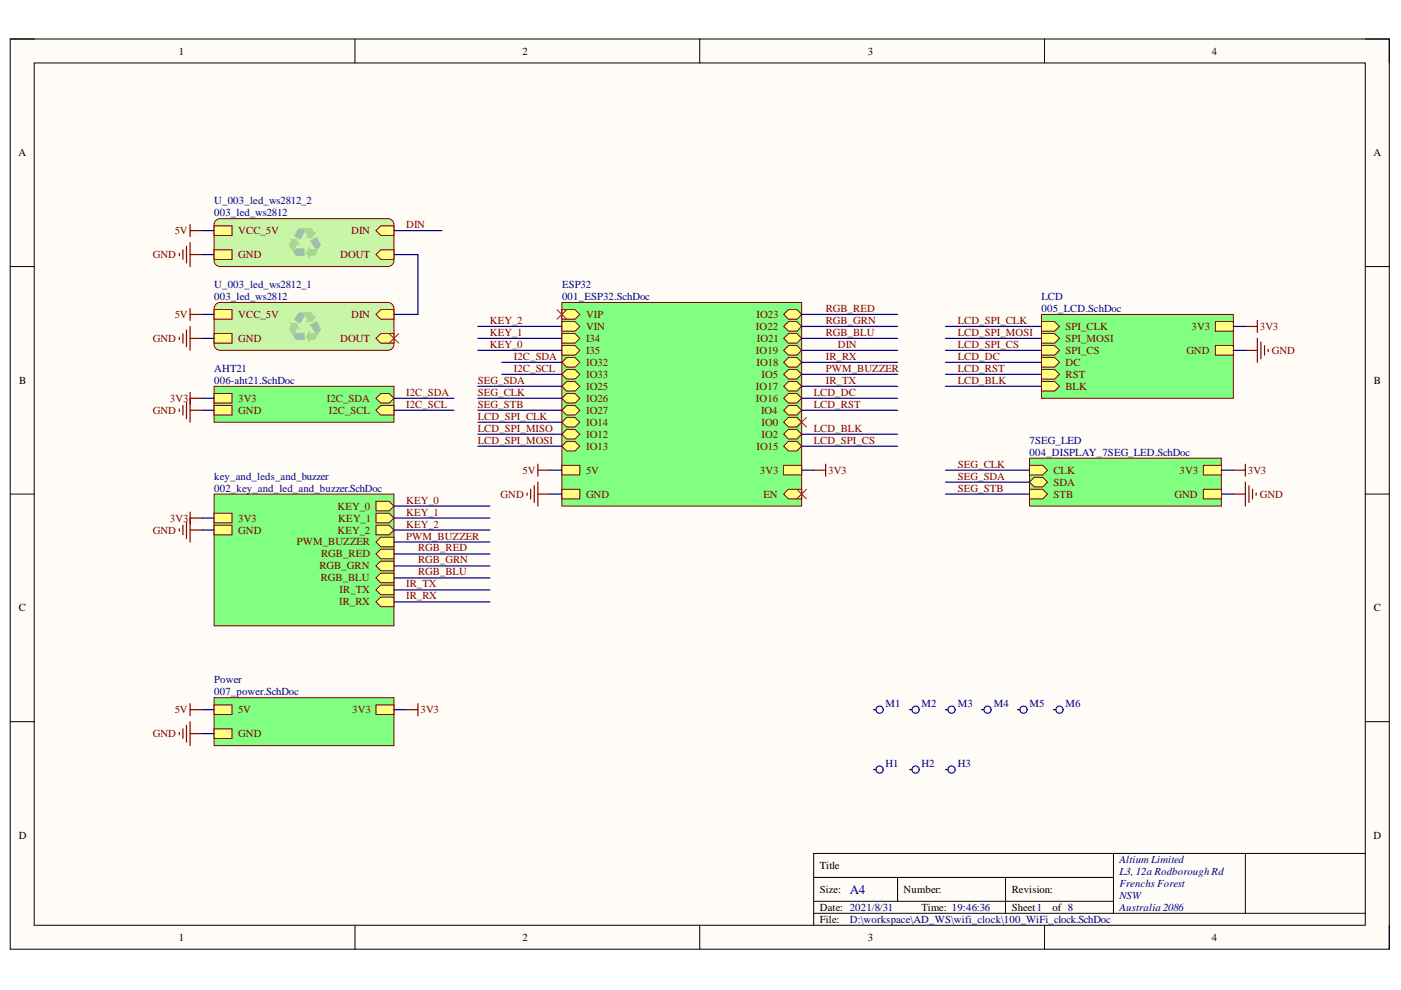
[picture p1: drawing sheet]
<svg xmlns="http://www.w3.org/2000/svg" width="297mm" height="210mm" viewBox="0 0 297 210" stroke-linecap="round" stroke-linejoin="round" font-family="sans-serif">
<defs><g id="words">
<text font-size="2.8" fill="#000080" x="180.2" y="189.5">A4</text>
<g font-size="2.3">
<text x="37.9" y="11.6">1</text>
<text x="110.8" y="11.6">2</text>
<text x="184" y="11.6">3</text>
<text x="257" y="11.6">4</text>
<text x="3.9" y="33.1">A</text>
<text x="291.2" y="33.1">A</text>
<text x="4.1" y="81.4">B</text>
<text x="291.3" y="81.4">B</text>
<text x="4" y="129.6">C</text>
<text x="291.3" y="129.6">C</text>
<text x="4" y="177.8">D</text>
<text x="291.2" y="177.8">D</text>
<text x="173.8" y="184.3">Title</text>
<text x="173.8" y="189.3">Size:</text>
<text x="191.6" y="189.3">Number:</text>
<text x="214.5" y="189.3">Revision:</text>
<text x="173.8" y="193.1">Date: 2021/8/31</text>
<text x="173.8" y="195.7">File:</text>
<text x="195.4" y="193.1">Time: 19:46:36</text>
<text x="214.5" y="193.1">Sheet1</text>
<text x="223.1" y="193.1">of 8</text>
<text x="37.9" y="199.5">1</text>
<text x="110.8" y="199.5">2</text>
<text x="184" y="199.5">3</text>
<text x="257" y="199.5">4</text>
</g>
<g font-size="2.3" fill="#000080">
<text x="45.4" y="43.3">U_003_led_ws2812_2</text>
<text x="45.4" y="45.8">003_led_ws2812</text>
<text x="45.4" y="61.1">U_003_led_ws2812_1</text>
<text x="45.4" y="63.6">003_led_ws2812</text>
<text x="119.2" y="61.1">ESP32</text>
<text x="119.2" y="63.6">001_ESP32.SchDoc</text>
<text x="220.8" y="63.6">LCD</text>
<text x="220.8" y="66.2">005_LCD.SchDoc</text>
<text x="45.4" y="78.8">AHT21</text>
<text x="45.4" y="81.4">006-aht21.SchDoc</text>
<text x="218.3" y="94.1">7SEG_LED</text>
<text x="45.4" y="101.7">key_and_leds_and_buzzer</text>
<text x="218.3" y="96.6">004_DISPLAY_7SEG_LED.SchDoc</text>
<text x="45.4" y="104.3">002_key_and_led_and_buzzer.SchDoc</text>
<text x="45.4" y="144.9">Power</text>
<text x="45.4" y="147.4">007_power.SchDoc</text>
<text x="187.8" y="150">M1</text>
<text x="195.4" y="150">M2</text>
<text x="203.1" y="150">M3</text>
<text x="210.7" y="150">M4</text>
<text x="218.3" y="150">M5</text>
<text x="225.9" y="150">M6</text>
<text x="187.8" y="162.6">H1</text>
<text x="195.4" y="162.6">H2</text>
<text x="203.1" y="162.6">H3</text>
<text x="237.3" y="183">Altium Limited</text>
<text x="237.3" y="185.5">L3, 12a Rodborough Rd</text>
<text x="237.3" y="188.1">Frenchs Forest</text>
<text x="237.3" y="190.6">NSW</text>
<text x="180.2" y="195.7">D:\workspace\AD_WS\wifi_clock\100_WiFi_clock.SchDoc</text>
<text x="237.3" y="193.1">Australia 2086</text>
</g>
<g font-size="2.3" fill="#800000">
<text x="37" y="49.7">5V</text>
<text x="50.5" y="49.7">VCC_5V</text>
<text x="74.4" y="49.7">DIN</text>
<text x="86.1" y="48.3">DIN</text>
<text x="32.4" y="54.7">GND</text>
<text x="50.5" y="54.7">GND</text>
<text x="72.1" y="54.7">DOUT</text>
<text x="37" y="67.4">5V</text>
<text x="50.5" y="67.4">VCC_5V</text>
<text x="74.4" y="67.4">DIN</text>
<text x="103.9" y="71.2">KEY_1</text>
<text x="103.9" y="68.7">KEY_2</text>
<text x="124.2" y="70">VIN</text>
<text x="124.2" y="67.4">VIP</text>
<text x="160.3" y="70">IO22</text>
<text x="160.4" y="67.4">IO23</text>
<text x="175.1" y="66.2">RGB_RED</text>
<text x="175.1" y="68.7">RGB_GRN</text>
<text x="175.1" y="71.2">RGB_BLU</text>
<text x="203.1" y="68.7">LCD_SPI_CLK</text>
<text x="203.1" y="71.2">LCD_SPI_MOSI</text>
<text x="225.9" y="70">SPI_CLK</text>
<text x="252.6" y="70">3V3</text>
<text x="267.1" y="70">3V3</text>
<text x="32.4" y="72.5">GND</text>
<text x="50.5" y="72.5">GND</text>
<text x="72.1" y="72.5">DOUT</text>
<text x="103.9" y="73.8">KEY_0</text>
<text x="108.9" y="76.3">I2C_SDA</text>
<text x="124.2" y="77.6">IO32</text>
<text x="124.2" y="72.5">I34</text>
<text x="124.2" y="75">I35</text>
<text x="160.3" y="75">IO19</text>
<text x="160.4" y="77.6">IO18</text>
<text x="160.4" y="72.5">IO21</text>
<text x="175.1" y="76.3">IR_RX</text>
<text x="177.6" y="73.8">DIN</text>
<text x="203.1" y="73.8">LCD_SPI_CS</text>
<text x="203.1" y="76.3">LCD_DC</text>
<text x="225.9" y="72.5">SPI_MOSI</text>
<text x="225.9" y="75">SPI_CS</text>
<text x="225.9" y="77.6">DC</text>
<text x="251.5" y="75">GND</text>
<text x="269.6" y="75">GND</text>
<text x="86.1" y="83.9">I2C_SDA</text>
<text x="101.3" y="83.9">SEG_CLK</text>
<text x="101.3" y="81.4">SEG_SDA</text>
<text x="108.9" y="78.8">I2C_SCL</text>
<text x="124.2" y="82.6">IO25</text>
<text x="124.2" y="80.1">IO33</text>
<text x="160.3" y="82.6">IO17</text>
<text x="161.5" y="80.1">IO5</text>
<text x="172.5" y="83.9">LCD_DC</text>
<text x="175.1" y="78.8">PWM_BUZZER</text>
<text x="175.1" y="81.4">IR_TX</text>
<text x="203.1" y="78.8">LCD_RST</text>
<text x="203.1" y="81.4">LCD_BLK</text>
<text x="225.9" y="80.1">RST</text>
<text x="225.9" y="82.6">BLK</text>
<text x="32.4" y="87.7">GND</text>
<text x="36" y="85.2">3V3</text>
<text x="50.5" y="85.2">3V3</text>
<text x="50.5" y="87.7">GND</text>
<text x="69.3" y="85.2">I2C_SDA</text>
<text x="69.7" y="87.7">I2C_SCL</text>
<text x="86.1" y="86.4">I2C_SCL</text>
<text x="101.3" y="89">LCD_SPI_CLK</text>
<text x="101.3" y="86.4">SEG_STB</text>
<text x="124.2" y="87.7">IO27</text>
<text x="124.2" y="85.2">IO26</text>
<text x="160.3" y="85.2">IO16</text>
<text x="161.4" y="87.7">IO4</text>
<text x="172.5" y="86.4">LCD_RST</text>
<text x="101.3" y="94.1">LCD_SPI_MOSI</text>
<text x="101.3" y="91.5">LCD_SPI_MISO</text>
<text x="124.2" y="95.4">IO13</text>
<text x="124.2" y="92.8">IO12</text>
<text x="124.2" y="90.2">IO14</text>
<text x="160.4" y="95.4">IO15</text>
<text x="161.5" y="92.8">IO2</text>
<text x="161.5" y="90.2">IO0</text>
<text x="172.5" y="94.1">LCD_SPI_CS</text>
<text x="172.5" y="91.5">LCD_BLK</text>
<text x="110.8" y="100.4">5V</text>
<text x="124.2" y="100.4">5V</text>
<text x="161.1" y="100.4">3V3</text>
<text x="175.6" y="100.4">3V3</text>
<text x="203.1" y="99.2">SEG_CLK</text>
<text x="203.1" y="101.7">SEG_SDA</text>
<text x="223.4" y="100.4">CLK</text>
<text x="250.1" y="100.4">3V3</text>
<text x="264.6" y="100.4">3V3</text>
<text x="86.1" y="106.8">KEY_0</text>
<text x="106.1" y="105.5">GND</text>
<text x="124.2" y="105.5">GND</text>
<text x="161.9" y="105.5">EN</text>
<text x="203.1" y="104.3">SEG_STB</text>
<text x="223.4" y="103">SDA</text>
<text x="223.4" y="105.5">STB</text>
<text x="249" y="105.5">GND</text>
<text x="267.1" y="105.5">GND</text>
<text x="32.4" y="113.1">GND</text>
<text x="36" y="110.6">3V3</text>
<text x="50.5" y="113.1">GND</text>
<text x="50.5" y="110.6">3V3</text>
<text x="71.6" y="108.1">KEY_0</text>
<text x="71.6" y="113.1">KEY_2</text>
<text x="71.7" y="110.6">KEY_1</text>
<text x="86.1" y="109.3">KEY_1</text>
<text x="86.1" y="111.9">KEY_2</text>
<text x="62.9" y="115.7">PWM_BUZZER</text>
<text x="68.1" y="118.2">RGB_RED</text>
<text x="86.1" y="114.4">PWM_BUZZER</text>
<text x="88.6" y="116.9">RGB_RED</text>
<text x="88.6" y="119.5">RGB_GRN</text>
<text x="67.7" y="120.7">RGB_GRN</text>
<text x="68" y="123.3">RGB_BLU</text>
<text x="72" y="125.8">IR_TX</text>
<text x="86.1" y="124.5">IR_TX</text>
<text x="88.6" y="122">RGB_BLU</text>
<text x="71.9" y="128.3">IR_RX</text>
<text x="86.1" y="127.1">IR_RX</text>
<text x="37" y="151.2">5V</text>
<text x="50.5" y="151.2">5V</text>
<text x="74.7" y="151.2">3V3</text>
<text x="89.1" y="151.2">3V3</text>
<text x="32.4" y="156.3">GND</text>
<text x="50.5" y="156.3">GND</text>
</g>
</g></defs>
<path d="M2.2 8.3h292.4v193h-292.4z" fill-rule="evenodd" fill="#fffcf8"/>
<path d="M2.2 8.3h292.4v193h-292.4z" fill="none" stroke="#000" stroke-width=".21"/>
<path d="M7.3 13.4h282.2v182.8h-282.2z" fill-rule="evenodd" fill="#fffcf8"/>
<g fill="none" stroke="#000" stroke-width=".21">
<path d="M2.2 8.3h5.1M7.3 13.4h282.2v182.8h-282.2zM75.3 8.3v5M148.4 8.3v5M221.5 8.3v5.1M289.5 8.3h5.1v5.1M2.2 56.5h5.1M289.5 56.5h5.1M2.2 104.8h5.1M289.5 104.8h5.1M2.2 153h5.1M289.5 153h5.1"/>
<path d="M75.3 196.2v5.1M148.4 196.2v5.1M172.5 186h63.6M172.5 193.6h117M172.5 191.1h63.6M190.3 186v5.1M213.2 186v7.6M221.5 196.2v5.1M236.1 180.9v12.7M264 180.9v12.7M289.5 180.9h-117v15.3M294.6 196.2v5.1"/>
</g>
<path d="M119.1 64.1h50.9v43.2h-50.9z" fill-rule="evenodd" fill="#80ff80"/>
<path d="M119.1 64.1h50.9v43.2h-50.9z" fill="none" stroke="#800000" stroke-width=".21"/>
<path d="M167.2 91h1.8l1 1.1-1 1h-1.8l-1-1z" fill-rule="evenodd" fill="#ffff80"/>
<path d="M167.2 91h1.8l1 1.1-1 1h-1.8l-1-1z" fill="none" stroke="#800000" stroke-width=".21"/>
<path d="M167.2 88.5h1.8l1 1-1 1h-1.8l-1-1z" fill-rule="evenodd" fill="#ffff80"/>
<path d="M167.2 88.5h1.8l1 1-1 1h-1.8l-1-1z" fill="none" stroke="#800000" stroke-width=".21"/>
<path d="M119.1 87l1-1h1.8l1 1-1 1h-1.8z" fill-rule="evenodd" fill="#ffff80"/>
<path d="M119.1 87l1-1h1.8l1 1-1 1h-1.8z" fill="none" stroke="#800000" stroke-width=".21"/>
<path d="M166.2 84.4l1-1h1.8l1 1-1 1.1h-1.8z" fill-rule="evenodd" fill="#ffff80"/>
<path d="M166.2 84.4l1-1h1.8l1 1-1 1.1h-1.8z" fill="none" stroke="#800000" stroke-width=".21"/>
<path d="M119.1 76.8l1-1h1.8l1 1-1 1h-1.8z" fill-rule="evenodd" fill="#ffff80"/>
<path d="M119.1 76.8l1-1h1.8l1 1-1 1h-1.8z" fill="none" stroke="#800000" stroke-width=".21"/>
<path d="M120.1 93.6h1.8l1 1-1 1h-1.8l-1-1z" fill-rule="evenodd" fill="#ffff80"/>
<path d="M120.1 93.6h1.8l1 1-1 1h-1.8l-1-1z" fill="none" stroke="#800000" stroke-width=".21"/>
<path d="M167.2 93.6h1.8l1 1-1 1h-1.8l-1-1z" fill-rule="evenodd" fill="#ffff80"/>
<path d="M167.2 93.6h1.8l1 1-1 1h-1.8l-1-1z" fill="none" stroke="#800000" stroke-width=".21"/>
<path d="M166.2 104.8l1-1.1h2.8v2.1h-2.8z" fill-rule="evenodd" fill="#ffff80"/>
<path d="M166.2 104.8l1-1.1h2.8v2.1h-2.8z" fill="none" stroke="#800000" stroke-width=".21"/>
<path d="M166.2 79.4l1-1h1.8l1 1-1 1h-1.8z" fill-rule="evenodd" fill="#ffff80"/>
<path d="M166.2 79.4l1-1h1.8l1 1-1 1h-1.8z" fill="none" stroke="#800000" stroke-width=".21"/>
<path d="M166.2 76.8l1-1h1.8l1 1-1 1h-1.8z" fill-rule="evenodd" fill="#ffff80"/>
<path d="M166.2 76.8l1-1h1.8l1 1-1 1h-1.8z" fill="none" stroke="#800000" stroke-width=".21"/>
<path d="M166.2 71.7l1-1h1.8l1 1-1 1.1h-1.8z" fill-rule="evenodd" fill="#ffff80"/>
<path d="M166.2 71.7l1-1h1.8l1 1-1 1.1h-1.8z" fill="none" stroke="#800000" stroke-width=".21"/>
<path d="M166.2 69.2l1-1h1.8l1 1-1 1h-1.8z" fill-rule="evenodd" fill="#ffff80"/>
<path d="M166.2 69.2l1-1h1.8l1 1-1 1h-1.8z" fill="none" stroke="#800000" stroke-width=".21"/>
<path d="M120.1 91h1.8l1 1.1-1 1h-1.8l-1-1z" fill-rule="evenodd" fill="#ffff80"/>
<path d="M120.1 91h1.8l1 1.1-1 1h-1.8l-1-1z" fill="none" stroke="#800000" stroke-width=".21"/>
<path d="M119.1 98.7h3.8v2h-3.8z" fill-rule="evenodd" fill="#ffff80"/>
<path d="M119.1 98.7h3.8v2h-3.8z" fill="none" stroke="#800000" stroke-width=".21"/>
<path d="M166.2 66.7l1-1h1.8l1 1-1 1h-1.8z" fill-rule="evenodd" fill="#ffff80"/>
<path d="M166.2 66.7l1-1h1.8l1 1-1 1h-1.8z" fill="none" stroke="#800000" stroke-width=".21"/>
<path d="M119.1 68.2h2.8l1 1-1 1h-2.8z" fill-rule="evenodd" fill="#ffff80"/>
<path d="M119.1 68.2h2.8l1 1-1 1h-2.8z" fill="none" stroke="#800000" stroke-width=".21"/>
<path d="M119.1 103.7h3.8v2.1h-3.8z" fill-rule="evenodd" fill="#ffff80"/>
<path d="M119.1 103.7h3.8v2.1h-3.8z" fill="none" stroke="#800000" stroke-width=".21"/>
<path d="M119.1 65.7h2.8l1 1-1 1h-2.8z" fill-rule="evenodd" fill="#ffff80"/>
<path d="M119.1 65.7h2.8l1 1-1 1h-2.8z" fill="none" stroke="#800000" stroke-width=".21"/>
<path d="M119.1 81.9l1-1h1.8l1 1-1 1h-1.8z" fill-rule="evenodd" fill="#ffff80"/>
<path d="M119.1 81.9l1-1h1.8l1 1-1 1h-1.8z" fill="none" stroke="#800000" stroke-width=".21"/>
<path d="M166.2 98.7h3.8v2h-3.8z" fill-rule="evenodd" fill="#ffff80"/>
<path d="M166.2 98.7h3.8v2h-3.8z" fill="none" stroke="#800000" stroke-width=".21"/>
<path d="M119.1 79.4l1-1h1.8l1 1-1 1h-1.8z" fill-rule="evenodd" fill="#ffff80"/>
<path d="M119.1 79.4l1-1h1.8l1 1-1 1h-1.8z" fill="none" stroke="#800000" stroke-width=".21"/>
<path d="M166.2 74.3l1-1h1.8l1 1-1 1h-1.8z" fill-rule="evenodd" fill="#ffff80"/>
<path d="M166.2 74.3l1-1h1.8l1 1-1 1h-1.8z" fill="none" stroke="#800000" stroke-width=".21"/>
<path d="M119.1 84.4l1-1h1.8l1 1-1 1.1h-1.8z" fill-rule="evenodd" fill="#ffff80"/>
<path d="M119.1 84.4l1-1h1.8l1 1-1 1.1h-1.8z" fill="none" stroke="#800000" stroke-width=".21"/>
<path d="M166.2 81.9l1-1h1.8l1 1-1 1h-1.8z" fill-rule="evenodd" fill="#ffff80"/>
<path d="M166.2 81.9l1-1h1.8l1 1-1 1h-1.8z" fill="none" stroke="#800000" stroke-width=".21"/>
<path d="M166.2 87l1-1h1.8l1 1-1 1h-1.8z" fill-rule="evenodd" fill="#ffff80"/>
<path d="M166.2 87l1-1h1.8l1 1-1 1h-1.8z" fill="none" stroke="#800000" stroke-width=".21"/>
<path d="M120.1 88.5h1.8l1 1-1 1h-1.8l-1-1z" fill-rule="evenodd" fill="#ffff80"/>
<path d="M120.1 88.5h1.8l1 1-1 1h-1.8l-1-1z" fill="none" stroke="#800000" stroke-width=".21"/>
<path d="M119.1 70.7h2.8l1 1-1 1.1h-2.8z" fill-rule="evenodd" fill="#ffff80"/>
<path d="M119.1 70.7h2.8l1 1-1 1.1h-2.8z" fill="none" stroke="#800000" stroke-width=".21"/>
<path d="M119.1 73.3h2.8l1 1-1 1h-2.8z" fill-rule="evenodd" fill="#ffff80"/>
<path d="M119.1 73.3h2.8l1 1-1 1h-2.8z" fill="none" stroke="#800000" stroke-width=".21"/>
<path d="M45.4 81.9h38.1v7.6h-38.1z" fill-rule="evenodd" fill="#80ff80"/>
<path d="M45.4 81.9h38.1v7.6h-38.1z" fill="none" stroke="#800000" stroke-width=".21"/>
<path d="M79.7 84.4l1-1h1.8l1 1-1 1.1h-1.8z" fill-rule="evenodd" fill="#ffff80"/>
<path d="M79.7 84.4l1-1h1.8l1 1-1 1.1h-1.8z" fill="none" stroke="#800000" stroke-width=".21"/>
<path d="M45.4 83.4h3.8v2.1h-3.8z" fill-rule="evenodd" fill="#ffff80"/>
<path d="M45.4 83.4h3.8v2.1h-3.8z" fill="none" stroke="#800000" stroke-width=".21"/>
<path d="M79.7 87l1-1h2.8v2h-2.8z" fill-rule="evenodd" fill="#ffff80"/>
<path d="M79.7 87l1-1h2.8v2h-2.8z" fill="none" stroke="#800000" stroke-width=".21"/>
<path d="M45.4 86h3.8v2h-3.8z" fill-rule="evenodd" fill="#ffff80"/>
<path d="M45.4 86h3.8v2h-3.8z" fill="none" stroke="#800000" stroke-width=".21"/>
<path d="M45.4 104.8h38.1v27.9h-38.1z" fill-rule="evenodd" fill="#80ff80"/>
<path d="M45.4 104.8h38.1v27.9h-38.1z" fill="none" stroke="#800000" stroke-width=".21"/>
<path d="M45.4 111.4h3.8v2h-3.8z" fill-rule="evenodd" fill="#ffff80"/>
<path d="M45.4 111.4h3.8v2h-3.8z" fill="none" stroke="#800000" stroke-width=".21"/>
<path d="M45.4 108.8h3.8v2.1h-3.8z" fill-rule="evenodd" fill="#ffff80"/>
<path d="M45.4 108.8h3.8v2.1h-3.8z" fill="none" stroke="#800000" stroke-width=".21"/>
<path d="M79.7 106.3h2.8l1 1-1 1h-2.8z" fill-rule="evenodd" fill="#ffff80"/>
<path d="M79.7 106.3h2.8l1 1-1 1h-2.8z" fill="none" stroke="#800000" stroke-width=".21"/>
<path d="M79.7 108.8h2.8l1 1-1 1.1h-2.8z" fill-rule="evenodd" fill="#ffff80"/>
<path d="M79.7 108.8h2.8l1 1-1 1.1h-2.8z" fill="none" stroke="#800000" stroke-width=".21"/>
<path d="M79.7 111.4h2.8l1 1-1 1h-2.8z" fill-rule="evenodd" fill="#ffff80"/>
<path d="M79.7 111.4h2.8l1 1-1 1h-2.8z" fill="none" stroke="#800000" stroke-width=".21"/>
<path d="M79.7 114.9l1-1h2.8v2h-2.8z" fill-rule="evenodd" fill="#ffff80"/>
<path d="M79.7 114.9l1-1h2.8v2h-2.8z" fill="none" stroke="#800000" stroke-width=".21"/>
<path d="M79.7 117.5l1-1.1h2.8v2.1h-2.8z" fill-rule="evenodd" fill="#ffff80"/>
<path d="M79.7 117.5l1-1.1h2.8v2.1h-2.8z" fill="none" stroke="#800000" stroke-width=".21"/>
<path d="M79.7 120l1-1h2.8v2h-2.8z" fill-rule="evenodd" fill="#ffff80"/>
<path d="M79.7 120l1-1h2.8v2h-2.8z" fill="none" stroke="#800000" stroke-width=".21"/>
<path d="M79.7 122.5l1-1h2.8v2.1h-2.8z" fill-rule="evenodd" fill="#ffff80"/>
<path d="M79.7 122.5l1-1h2.8v2.1h-2.8z" fill="none" stroke="#800000" stroke-width=".21"/>
<path d="M79.7 125.1l1-1h2.8v2h-2.8z" fill-rule="evenodd" fill="#ffff80"/>
<path d="M79.7 125.1l1-1h2.8v2h-2.8z" fill="none" stroke="#800000" stroke-width=".21"/>
<path d="M79.7 127.6l1-1h2.8v2h-2.8z" fill-rule="evenodd" fill="#ffff80"/>
<path d="M79.7 127.6l1-1h2.8v2h-2.8z" fill="none" stroke="#800000" stroke-width=".21"/>
<path d="M220.8 66.7h40.7v17.8h-40.7z" fill-rule="evenodd" fill="#80ff80"/>
<path d="M220.8 66.7h40.7v17.8h-40.7z" fill="none" stroke="#800000" stroke-width=".21"/>
<path d="M257.7 68.2h3.8v2h-3.8z" fill-rule="evenodd" fill="#ffff80"/>
<path d="M257.7 68.2h3.8v2h-3.8z" fill="none" stroke="#800000" stroke-width=".21"/>
<path d="M220.8 68.2h2.8l1 1-1 1h-2.8z" fill-rule="evenodd" fill="#ffff80"/>
<path d="M220.8 68.2h2.8l1 1-1 1h-2.8z" fill="none" stroke="#800000" stroke-width=".21"/>
<path d="M220.8 70.7h2.8l1 1-1 1.1h-2.8z" fill-rule="evenodd" fill="#ffff80"/>
<path d="M220.8 70.7h2.8l1 1-1 1.1h-2.8z" fill="none" stroke="#800000" stroke-width=".21"/>
<path d="M220.8 73.3h2.8l1 1-1 1h-2.8z" fill-rule="evenodd" fill="#ffff80"/>
<path d="M220.8 73.3h2.8l1 1-1 1h-2.8z" fill="none" stroke="#800000" stroke-width=".21"/>
<path d="M220.8 78.4h2.8l1 1-1 1h-2.8z" fill-rule="evenodd" fill="#ffff80"/>
<path d="M220.8 78.4h2.8l1 1-1 1h-2.8z" fill="none" stroke="#800000" stroke-width=".21"/>
<path d="M220.8 75.8h2.8l1 1-1 1h-2.8z" fill-rule="evenodd" fill="#ffff80"/>
<path d="M220.8 75.8h2.8l1 1-1 1h-2.8z" fill="none" stroke="#800000" stroke-width=".21"/>
<path d="M220.8 80.9h2.8l1 1-1 1h-2.8z" fill-rule="evenodd" fill="#ffff80"/>
<path d="M220.8 80.9h2.8l1 1-1 1h-2.8z" fill="none" stroke="#800000" stroke-width=".21"/>
<path d="M257.7 73.3h3.8v2h-3.8z" fill-rule="evenodd" fill="#ffff80"/>
<path d="M257.7 73.3h3.8v2h-3.8z" fill="none" stroke="#800000" stroke-width=".21"/>
<path d="M218.3 97.1h40.7v10.2h-40.7z" fill-rule="evenodd" fill="#80ff80"/>
<path d="M218.3 97.1h40.7v10.2h-40.7z" fill="none" stroke="#800000" stroke-width=".21"/>
<path d="M218.3 98.7h2.8l1 1-1 1h-2.8z" fill-rule="evenodd" fill="#ffff80"/>
<path d="M218.3 98.7h2.8l1 1-1 1h-2.8z" fill="none" stroke="#800000" stroke-width=".21"/>
<path d="M218.3 102.2l1-1h1.8l1 1-1 1h-1.8z" fill-rule="evenodd" fill="#ffff80"/>
<path d="M218.3 102.2l1-1h1.8l1 1-1 1h-1.8z" fill="none" stroke="#800000" stroke-width=".21"/>
<path d="M218.3 103.7h2.8l1 1.1-1 1h-2.8z" fill-rule="evenodd" fill="#ffff80"/>
<path d="M218.3 103.7h2.8l1 1.1-1 1h-2.8z" fill="none" stroke="#800000" stroke-width=".21"/>
<path d="M255.1 98.7h3.9v2h-3.9z" fill-rule="evenodd" fill="#ffff80"/>
<path d="M255.1 98.7h3.9v2h-3.9z" fill="none" stroke="#800000" stroke-width=".21"/>
<path d="M255.1 103.7h3.9v2.1h-3.9z" fill-rule="evenodd" fill="#ffff80"/>
<path d="M255.1 103.7h3.9v2.1h-3.9z" fill="none" stroke="#800000" stroke-width=".21"/>
<path d="M45.4 147.9h38.1v10.2h-38.1z" fill-rule="evenodd" fill="#80ff80"/>
<path d="M45.4 147.9h38.1v10.2h-38.1z" fill="none" stroke="#800000" stroke-width=".21"/>
<path d="M79.7 149.5h3.8v2h-3.8z" fill-rule="evenodd" fill="#ffff80"/>
<path d="M79.7 149.5h3.8v2h-3.8z" fill="none" stroke="#800000" stroke-width=".21"/>
<path d="M45.4 149.5h3.8v2h-3.8z" fill-rule="evenodd" fill="#ffff80"/>
<path d="M45.4 149.5h3.8v2h-3.8z" fill="none" stroke="#800000" stroke-width=".21"/>
<path d="M45.4 154.5h3.8v2.1h-3.8z" fill-rule="evenodd" fill="#ffff80"/>
<path d="M45.4 154.5h3.8v2.1h-3.8z" fill="none" stroke="#800000" stroke-width=".21"/>
<path d="M45.6 64.6l.7-.4 .4-.1h35.6a1.27 1.27 0 0 1 1.2 1.3v7.6a1.26 1.26 0 0 1-1.2 1.3h-35.6a1.27 1.27 0 0 1-1.3-1.3v-7.6z" fill="#c8f6a6"/>
<path d="M45.6 64.6l.7-.4 .4-.1h35.6a1.27 1.27 0 0 1 1.2 1.3v7.6a1.26 1.26 0 0 1-1.2 1.3h-35.6a1.27 1.27 0 0 1-1.3-1.3v-7.6z" fill="none" stroke="#800000" stroke-width=".21"/>
<path d="M64.1 66.2h1.8l.7 1 .5-.4-.8 1.4h-1.6l.6-.3-.9-1.5z" fill="#82d79a"/>
<path d="M63.2 66.4a.86 .86 0 0 1 1.4 .6l-.9 1.6-1.4-.8z" fill="#82bc95"/>
<path d="M65.6 70v.6h1.6l.5-.2-.9 1.6-1.1 .1v.6l-.8-1.3z" fill="#82d79a"/>
<path d="M65.8 68.9l1.3-.8a2.94 2.94 0 0 1 .8 1.7l-.3 .5-.9 .2z" fill="#82bc95"/>
<path d="M61.2 68.5h1.6l.8 1.3-.5-.2-.8 1.3v.5l-1-1.5 .5-1.1z" fill="#82d79a"/>
<path d="M62.6 70.5l2 .1v1.5h-1.5a.85 .85 0 0 1-.8-.6 .85 .85 0 0 1 .3-1z" fill="#82bc95"/>
<path d="M45.4 70.7h3.8v2.1h-3.8z" fill-rule="evenodd" fill="#ffff80"/>
<path d="M45.4 70.7h3.8v2.1h-3.8z" fill="none" stroke="#800000" stroke-width=".21"/>
<path d="M79.7 66.7l1-1h2.8v2h-2.8z" fill-rule="evenodd" fill="#ffff80"/>
<path d="M79.7 66.7l1-1h2.8v2h-2.8z" fill="none" stroke="#800000" stroke-width=".21"/>
<path d="M79.7 71.7l1-1h2.8v2.1h-2.8z" fill-rule="evenodd" fill="#ffff80"/>
<path d="M79.7 71.7l1-1h2.8v2.1h-2.8z" fill="none" stroke="#800000" stroke-width=".21"/>
<path d="M45.4 65.7h3.8v2h-3.8z" fill-rule="evenodd" fill="#ffff80"/>
<path d="M45.4 65.7h3.8v2h-3.8z" fill="none" stroke="#800000" stroke-width=".21"/>
<path d="M45.6 46.9l.7-.5h.4h35.6a1.26 1.26 0 0 1 1.2 1.2v7.6a1.27 1.27 0 0 1-1.2 1.3h-35.6a1.27 1.27 0 0 1-1.3-1.3v-7.6z" fill="#c8f6a6"/>
<path d="M45.6 46.9l.7-.5h.4h35.6a1.26 1.26 0 0 1 1.2 1.2v7.6a1.27 1.27 0 0 1-1.2 1.3h-35.6a1.27 1.27 0 0 1-1.3-1.3v-7.6z" fill="none" stroke="#800000" stroke-width=".21"/>
<path d="M64.1 48.4h1.8l.7 .9 .5-.3-.8 1.4h-1.6l.6-.3-.9-1.5z" fill="#82d79a"/>
<path d="M63.2 48.6a.86 .86 0 0 1 1.4 .6l-.9 1.6-1.4-.8z" fill="#82bc95"/>
<path d="M65.6 52.2v.6h1.6l.5-.2-.9 1.6-1.1 .1v.6l-.8-1.3z" fill="#82d79a"/>
<path d="M65.8 51l1.3-.7a2.94 2.94 0 0 1 .8 1.7l-.3 .5-.9 .2z" fill="#82bc95"/>
<path d="M61.2 50.7h1.6l.8 1.3-.5-.3-.8 1.3v.6l-1-1.6 .5-1z" fill="#82d79a"/>
<path d="M62.6 52.7h2v1.6l-1.5-.1a.85 .85 0 0 1-.8-.5 .85 .85 0 0 1 .3-1z" fill="#82bc95"/>
<path d="M45.4 53h3.8v2h-3.8z" fill-rule="evenodd" fill="#ffff80"/>
<path d="M45.4 53h3.8v2h-3.8z" fill="none" stroke="#800000" stroke-width=".21"/>
<path d="M80.7 47.9h2.8v2h-2.8l-1-1z" fill-rule="evenodd" fill="#ffff80"/>
<path d="M80.7 47.9h2.8v2h-2.8l-1-1z" fill="none" stroke="#800000" stroke-width=".21"/>
<path d="M80.7 53h2.8v2h-2.8l-1-1z" fill-rule="evenodd" fill="#ffff80"/>
<path d="M80.7 53h2.8v2h-2.8l-1-1z" fill="none" stroke="#800000" stroke-width=".21"/>
<path d="M45.4 47.9h3.8v2h-3.8z" fill-rule="evenodd" fill="#ffff80"/>
<path d="M45.4 47.9h3.8v2h-3.8z" fill="none" stroke="#800000" stroke-width=".21"/>
<path d="M82.5 70.7l2 2.1M84.5 70.7l-2 2.1M118.1 65.7l2 2M120.1 65.7l-2 2M169 88.5l2 2M171 88.5l-2 2M169 103.7l2 2.1M171 103.7l-2 2.1" fill="none" stroke="#f00" stroke-width=".21"/>
<g fill="none" stroke="#800000" stroke-width=".25">
<path d="M38 53.7v.5M38.8 53v2M39.5 52.2v3.5M40.3 47.6v2.6M40.3 51.4v5.1M40.3 54h2.5M40.3 48.9h2.5M38 71.5v.5M38.8 70.7v2.1M39.5 70v3.5M40.3 65.4v2.5M40.3 69.2v5.1"/>
<path d="M40.3 71.7h2.5M40.3 66.7h2.5M264 69.2h2.6M264 74.3h2.6M266.6 67.9v2.6M266.6 71.7v5.1M267.3 72.5v3.6M268.1 73.3v2M268.9 74v.5M38 86.7v.5M38.8 86v2M39.5 85.2v3.6"/>
<path d="M40.3 83.2v6.3M40.3 84.4h2.5M40.3 87h2.5M114 99.7h2.6M114 98.4v2.6M172.5 99.7h2.6M175.1 98.4v2.6M261.5 99.7h2.5M264 98.4v2.6M38 112.1v.5M38.8 111.4v2M39.5 110.6v3.6"/>
<path d="M40.3 108.6v6.3M40.3 109.8h2.5M40.3 112.4h2.5M111.7 104.5v.5M112.5 103.7v2.1M113.3 103v3.5M114 104.8h2.6M114 102.2v5.1M261.5 104.8h2.5M264 102.2v5.1M264.8 103v3.5M265.6 103.7v2.1"/>
<path d="M266.3 104.5v.5M38 155.3v.5M38.8 154.5v2.1M39.5 153.8v3.5M40.3 150.5h2.5M40.3 149.2v2.5M40.3 153v5.1M40.3 155.5h2.5M86.1 150.5h2.5M88.6 149.2v2.5"/>
</g>
<path d="M185.2 150.5h.5M192.9 150.5h.5M200.5 150.5h.5M208.1 150.5h.5M215.7 150.5h.5M223.4 150.5h.5M185.2 163.2h.5M192.9 163.2h.5M200.5 163.2h.5" fill="none" stroke="#000" stroke-width=".25"/>
<g fill="none" stroke="#00f" stroke-width=".25">
<circle cx="186.5" cy="150.5" r=".76"/>
<circle cx="194.1" cy="150.5" r=".76"/>
<circle cx="201.7" cy="150.5" r=".76"/>
<circle cx="209.4" cy="150.5" r=".76"/>
<circle cx="217" cy="150.5" r=".76"/>
<circle cx="224.6" cy="150.5" r=".76"/>
<circle cx="186.5" cy="163.2" r=".76"/>
<circle cx="194.1" cy="163.2" r=".76"/>
<circle cx="201.7" cy="163.2" r=".76"/>
</g>
<g fill="none" stroke="#000080" stroke-width=".25">
<path d="M42.8 54h2.6M42.8 48.9h2.6M83.5 54h5.1v12.7h-5.1M83.5 48.9h10.2M42.8 71.7h2.6M42.8 66.7h2.6M101.3 71.7h17.8M101.3 74.3h17.8M101.3 69.2h17.8M106.4 79.4h12.7M106.4 76.8h12.7M170 71.7h20.3"/>
<path d="M170 66.7h20.3M170 74.3h20.3M170 69.2h20.3M170 79.4h20.3M170 76.8h20.3M200.5 71.7h20.3M200.5 74.3h20.3M200.5 69.2h20.3M200.5 79.4h20.3M200.5 76.8h20.3M261.5 74.3h2.5M261.5 69.2h2.5"/>
<path d="M42.8 87h2.6M42.8 84.4h2.6M83.5 87h12.7M83.5 84.4h12.7M101.3 87h17.8M101.3 84.4h17.8M101.3 94.6h17.8M101.3 92.1h17.8M101.3 89.5h17.8M101.3 81.9h17.8M116.6 99.7h2.5M170 87h20.3"/>
<path d="M170 84.5h20.3M170 94.6h20.3M170 92.1h20.3M170 81.9h20.3M170 99.7h2.5M200.5 81.9h20.3M200.5 99.7h17.8M259 99.7h2.5M42.8 112.4h2.6M42.8 109.8h2.6M83.5 112.4h20.4M83.5 109.8h20.4"/>
<path d="M83.5 120h20.4M83.5 117.5h20.4M83.5 114.9h20.4M83.5 107.3h20.4M116.6 104.8h2.5M200.5 104.8h17.8M200.5 102.2h17.8M259 104.8h2.5M83.5 122.5h20.4M83.5 125.1h20.4M83.5 127.6h20.4M42.8 155.5h2.6"/>
<path d="M42.8 150.5h2.6M83.5 150.5h2.6"/>
</g>
<use href="#words"/>
</svg>
